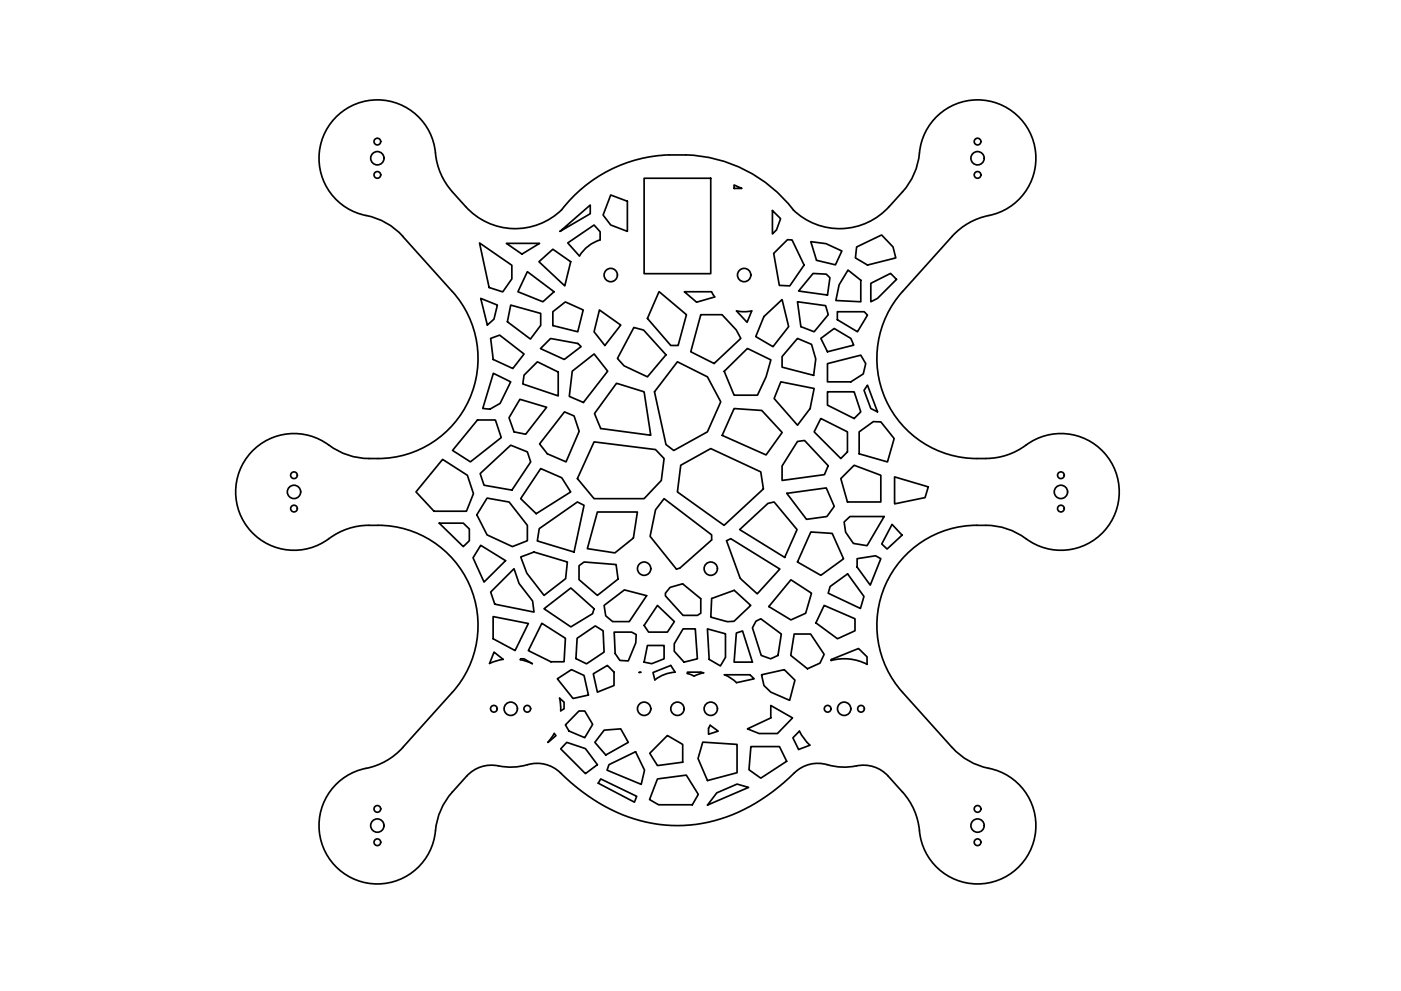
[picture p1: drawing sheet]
<svg xmlns="http://www.w3.org/2000/svg" width="420mm" height="297mm" viewBox="0 0 420 297" stroke-linecap="round" stroke-linejoin="round" font-family="sans-serif">
<!-- layer: Visible -->
<g fill="none" stroke="#000" stroke-width=".51">
<path d="M135.6 57.5l4 4.4M135.7 57.5a21.2 21.2 0 0 1-5.3-13.3 17.5 17.5 0 0 0-29.5-9.2 17.5 17.5 0 0 0 8.9 29.6M183.2 58.4l5 1.9v9l-5-1.9-2.3-2.9zM193.2 53.4h19.9v28.6h-19.9zM220.2 55.4l2.3 1.1h-2.3zM109.8 64.6a20 20 0 0 1 11 6.2l14.8 16.6M139.7 61.9a19.8 19.8 0 0 0 30-.6 43 43 0 0 1 36-14.9 42.2 42.2 0 0 1 32.2 16.5 20 20 0 0 0 28.8-1l4-4.4a21.2 21.2 0 0 0 5.3-13.3 17.5 17.5 0 0 1 29.9-8.7 17.5 17.5 0 0 1-10.5 29.4 20 20 0 0 0-9.9 5.9l-14.8 16.6M143.8 72.8l9.7 6.7v4.1l-2.7 3.9-4.1-1.3zM151.9 72.9h9.9l-5.3 3.3zM161.6 78.5l4.2-3.8 5.4 3.8-1.8 7.2zM168 69.3l9-7.8v2.6zM170.3 72.8l7.9-5.4 1.8 2.1v2.4a11 11 0 0 0-6.2 4.8z"/>
<path d="M231.6 63.1l2.5 2.4-1.2 3.4-1.3 1.2zM232 76l4.2-4.2 1.3 .1 3.7 7.5-4.3 6.3-3.2-.2zM243.2 72.4l4.5 .6 4.8 2.2-2 4.2-5.6-1.4zM256.9 74l7.5-3.6 3.4 3.6 .8 3.3-8.4 2.1-3.7-2.1zM135.7 87.4a30.1 30.1 0 0 1 4.5 33.5 30.1 30.1 0 0 1-29.5 16.5 21.5 21.5 0 0 1-13.4-4.9 17.5 17.5 0 0 0-26.6 16.4 17.5 17.5 0 0 0 28.9 11.9 21.1 21.1 0 0 1 13.7-3.3 30 30 0 0 1 27.5 17.7 30 30 0 0 1-5.1 32.3l-14.9 16.6a20.9 20.9 0 0 1-12.6 6.6 17.5 17.5 0 0 0-5.6 30.7 17.5 17.5 0 0 0 28.1-13.6 20 20 0 0 1 5-10.4l4.2-4.8a10.3 10.3 0 0 1 10.6-2.9 19 19 0 0 0 8.7-.7 10 10 0 0 1 8.9 2.7 50.9 50.9 0 0 0 33.2 15.7 47.9 47.9 0 0 0 33.7-12.8l1.6-1.4a10.9 10.9 0 0 1 10.6-4.2l.9 .2M144.2 89.4l5 2-1.1 4.3-1.9 1.7zM153.2 91.4l9 2.5v3.6l-3.1 4.1-6.9-5.2zM158.2 81.4l8 6-3.4 3.1-7.5-3.1zM165.8 93.4l3.7-2.9 5.4 2.4-1.6 6.5-7.5-1.8zM179.8 92.9l6.4 4.5-4.8 6.2-3.2-4.2zM190.1 98.2l2.9 .7 6.7 7.4-5.5 6.7-7-3.3-2-2.3zM197.6 87.4l8.3 6.9-2.5 9.3h-2.2l-7-8.2z"/>
<path d="M205.2 87.4h8.2l.9 1.6-5.4 1.6zM210.2 94.3h6.3l4.3 4.6 1.4 2.5-8 7.6-7-3.6zM220.9 93.2l1.9 .2 2.6-.2-1.4 3.4zM229.1 94.9l5.4-5.1 2 8.1-4.7 6-5.1-3zM239.2 90.5l8.4 1.1 .8 2.7-4.2 5.1-4-1.5zM243.8 82l4 .2 1.1 1.1-.7 5.1-8.7-1.2zM251.1 93.4h8.1l1 1.1-3 4.9-6.1-3.6zM254.3 80.9l3.8 3.1v6.5l-7.4-.4 1-4.7zM261.2 84.9l5.9-3 1.8 1.8-5.7 5.7-2 1.1zM270.7 87.4a30.1 30.1 0 0 0-4.5 33.5 30.1 30.1 0 0 0 29.5 16.5M147.2 101.4l2.6-1 7.4 5.7-3.4 4.4-5.9-2.8zM148 111.9l5.2 2.6-3.2 6.4-3.1 1.7-2.1-.2z"/>
<path d="M155.9 119.7l8 2.4-6.3 8.1-3.4-.8-1.5-4.2zM157.2 112.4l4-4 6.2 3.1v7.2l-10.6-3.6zM162.1 104.5l3-3 8.2 1.5 1 .9-5.1 3.8zM171.6 111.3l6.6-5.2 4 5.2-7.2 9.3-4.3-1.8zM184.9 114.9l8.3 2.5 2 13.1-15.1-2.1-1.8-4.4zM203.2 108.4l9 4.6 4 7.4-4 9-10.1 5.6-2.4-1.7-3.4-15.9zM217.2 111.3l7-6.9 7 3.5-1.5 5.1-2.5 5.5h-7zM234.2 114.5l10 1.9-1.2 6.1-3.8 5-7-8zM239.2 101.4l4.2 1.8 1.2 4.4-.6 4.9-9.5-2.4v-3.2zM246.2 101.4l4-2.9 5 2.9 .8 2-7.8 2zM248.2 117.4h8l1.9 6.1-1.9 1.9-8-4zM248.2 109l9.9-2.5 1.5 2.5-.7 3.1-3.7 2.4h-7z"/>
<path d="M260.2 115.5l3 8-2-1-2.1-5.5zM132.7 137.7l7.5 4.8 1.8 5.5-2.1 5.2h-9.7l-5.4-5.8zM143.2 125.9h5.4l1.7 5.3-9.2 7.2-5.4-3.4zM169.3 123.5l2.9 1.2 1.5 4.6-3.9 9.1-5.7-2.4-2.3-2.9zM178.2 132.4l18.4 2.4 2.6 2.6-.9 6.6-5.1 5.5h-15l-5-6zM204.2 139.5l8.9-5 15.1 6.9 .7 5.1-11.8 11-13.9-10zM220.2 122.5l8.3 .5 6.1 6.6-4.9 6.8-13.1-5.9zM239.2 132.3l2.1-.3 7.1 7.6-1.2 2.7-12.7 1.7v-4.3zM246.2 125.4l7.9 4v6.1l-1.9 1.9-8-8zM257.7 129.4l4.2-3 2.3 .1 4 5-2.1 7-8.4-2.5zM295.7 137.4a21.3 21.3 0 0 0 13.4-4.9 17.5 17.5 0 0 1 26.5 15.8 17.5 17.5 0 0 1-27.9 13.1M131.7 156.8h7.2l1.9 1.8v3.5l-1.9 1.7z"/>
<path d="M144 142l9.2-8.6 5 2.1 1 3-5.7 8.4-8.3-1.5zM146.1 149.3l6.6 1.2 5.5 7v4.6l-4.5 1.7-7.6-3.5-3.1-6zM161.7 158.5l11.5-8 2 1-3.1 14-11-3.4zM162.2 140.4l6.3 2.8 2.7 4.3-10.4 6.5-4.7-4.5zM179.2 153.5h12l-1.3 7.8-5.5 4.4-8.3-1.2zM199.2 149.5l14.2 10.8v1.5l-9.5 8.5-1 .3-7.9-9.8 1.6-8zM221.8 158.7l8.5-7.8 1.9-.4 6.8 8.2-3.7 8.4zM236 147.9l11.8-1.7 2.4 5.6-2.2 3-6.1 .9zM243.2 159.5l6.4 .4 3.4 7.6-6.8 5-7-4zM252.2 143.5l4-4 8 3v8h-10.1zM253.2 156.4l1.7-1.6h10.3l-5.2 8.8-4.1-.7-2.3-3.4zM267.5 157.2l3 3.2-4.5 4.2-1.6-1.5z"/>
<path d="M268.3 142.9l10.1 3-1 3.2-9.1 1.9zM144.2 163.5l7.4 4.5-6.4 6.5-3.3-7.3zM147.2 177.5l7-7 1.5 4.4 4 5.2 .4 3.4-11.7-2.4zM156.2 166.9l3.9-1.4 10.1 3-.6 4.9-6.4 5.1-5.2-6.7zM173.7 169.6l1.5-1.1 9.6 .7 .6 4.4-6.2 4.9-5.5-4.8zM201 176.1l3.7-1.1 5.5 4.5v4.3l-1.1 .7h-4.2l-5.3-5.9v-.8zM213.4 179.4l6.8-2.5 4.9 4.6-5 4.7-2 .1-4.9-1.3zM217.9 162.1l1.3-.6 14.7 9.1-6.8 7.4-5.1-4.7zM237.2 173.8l6.2 4-1.8 6-4.4 2-6.6-4zM249 175.8l5.2-3.8 4.9 6.8-1.1 3.6-9.6-4.6zM257 167.5l5.6-.9 1.6 .9-3.2 7.9-4-5.4zM307.7 161.5a21.3 21.3 0 0 0-14.7-4.1 30 30 0 0 0-27.4 17.8 30 30 0 0 0 5.1 32.3l14.8 16.6"/>
<path d="M147.9 184.8l10.6 2.1-4 8.1-6.6-3.5zM148.2 195.5l2.7 2.1-1.8 .4-2.3 .9zM156.1 197.7l3.5 1.2-2.4-1.4h-1.1l-.1 .2M162.5 186.8l7.1 4.5-.4 7.1h-4l-6.7-3.4zM163.2 182.5l8-6.3 7 6.3-.5 1.4-6.5 4zM173.1 191.3l5.4-3.7 2.4 1.5 .3 6.4-5.3 3.5-3.2-1.6zM181.2 181.5l6.1-4.7 6.6 1.7-5.2 7.8h-5l-2-1.7zM184.2 189.5h5.2l1.4 .7-.1 2.5-2.3 5.4-2.5-.1-1.4-2.1zM194.2 193.5h5v4l-3.7 1.4-2.3-.4zM197.2 181.5l5 4.8-2 3.2h-5.7l-1.3-2zM204.9 188.5h3.6l.6 9-4 1-2.9-3.3v-2.2zM212.2 188.5l5.4 1.5v7l-1.6 2.6-3.3-2z"/>
<path d="M220.8 189.7l1.9-.6 3 9.4h-5.5zM226.7 186.2l1.5-.7 6.1 4.5-1 6.5-2.2 1-2.8-1-2.6-8.3zM238.2 190h4.9l4.1 6.1-1.3 2.7-3.7 1.7-5-4zM247.2 181.5l9.2 4v3.6l-5.2 2.4-6.5-4.8zM249.3 198a14.8 14.8 0 0 1 10.7 1.1v-2.2l-2.5-2.5-8.2 3.3v.3M166.2 219.8l.5 .7-2.4 2zM167.2 203.5l4.2-2.8 3.8 1.8 1.3 5.8-4.6 1.1zM167.8 209.3l1.4 1.2v2l-1.1 .6zM173.6 213.1h1.8l2.3 4-2.3 4-4.8-2-1-1.8zM177.9 202l4.3-2.5 1.9 2v4l-4.9 2zM181.2 218.8l5-.3 2.2 4-6.7 3.8-3.3-3.8zM192.2 201.5l-.6 .1"/>
<path d="M192.2 201.5l-.5 .1M195.8 201.6l5.4-2.1 1.3 2a11 11 0 0 0-6.1 2.3zM206.1 201.9l1.3 .4a1.13 1.13 0 0 0 1.7-.1l1.9-.5-.8-.2h-4l-.1 .4M212.5 218.3l.5-.9 2.4 1.7-2.9 1v-1.8M217.2 202.2l1.7 .9 2 1.5 5.3-1.1-1.3-1.2h-7.7M228.4 202.3l6.8-1.6 3.2 3.2-1.6 6-5.6-2.4-2.1-2zM231.2 211.5l6.5 3.7-4.5 4.7h-5.5l-3.5-1.4 7-3.3zM170 222.5l5.6 1.9 3.6 4.8-3.6 2.7-7.5-7.4zM180.1 233.5l10.8 5.2-.6 1.7-10.9-5.7zM182.6 229.2l8-3.9 2.7 5.6-1 4.2-10.2-4.2zM197.2 233.5l8.6-1.2 3.6 5.8-1.8 3.1h-10.1l-2.7-1.5zM200.2 220.5l4.5 2.6v5.4l-7.5 1-2.3-3.7z"/>
<path d="M210.8 222.4l10.2 .7v8.5l-8.8 2.4-2.9-6.6zM215 237.6l6-2.6 3.5 1-12.3 5.3zM225.2 223.8h8.6l2.1 4.4-7.7 5-3.6-2.5zM242.9 223.4l-1.5-1.7-1.7-2.5-1.9 2 1.7 3.4 3.4-1.2M285.5 224a21.2 21.2 0 0 0 12.7 6.7 17.5 17.5 0 0 1 5.5 30.7 17.5 17.5 0 0 1-28.1-13.6 19.8 19.8 0 0 0-4.9-10.4l-4.3-4.7a10.3 10.3 0 0 0-10.5-3 17.5 17.5 0 0 1-7.8-.5"/>
<circle cx="113.2" cy="47.4" r="2"/>
<circle cx="113.2" cy="52.4" r="1.01"/>
<circle cx="113.2" cy="42.4" r="1.01"/>
<circle cx="293.2" cy="47.4" r="2"/>
<circle cx="293.2" cy="52.4" r="1.01"/>
<circle cx="293.2" cy="42.4" r="1.01"/>
<circle cx="183.2" cy="82.4" r="2"/>
<circle cx="223.2" cy="82.4" r="2"/>
<circle cx="88.2" cy="147.4" r="2"/>
<circle cx="88.2" cy="152.4" r="1.01"/>
<circle cx="88.2" cy="142.4" r="1.01"/>
<circle cx="318.2" cy="147.4" r="2"/>
<circle cx="318.2" cy="142.4" r="1.01"/>
<circle cx="318.2" cy="152.4" r="1.01"/>
<circle cx="193.2" cy="170.5" r="2"/>
<circle cx="213.2" cy="170.5" r="2"/>
<circle cx="148.1" cy="212.4" r="1.01"/>
<circle cx="153.2" cy="212.4" r="2"/>
<circle cx="158.1" cy="212.4" r="1.01"/>
<circle cx="193.2" cy="212.4" r="2"/>
<circle cx="203.2" cy="212.4" r="2"/>
<circle cx="213.2" cy="212.4" r="2"/>
<circle cx="248.2" cy="212.4" r="1.01"/>
<circle cx="253.2" cy="212.4" r="2"/>
<circle cx="258.2" cy="212.4" r="1.01"/>
<circle cx="113.2" cy="247.5" r="2"/>
<circle cx="113.2" cy="252.5" r="1.01"/>
<circle cx="113.2" cy="242.5" r="1.01"/>
<circle cx="293.2" cy="247.5" r="2"/>
<circle cx="293.2" cy="252.5" r="1.01"/>
<circle cx="293.2" cy="242.5" r="1.01"/>
</g>
</svg>
